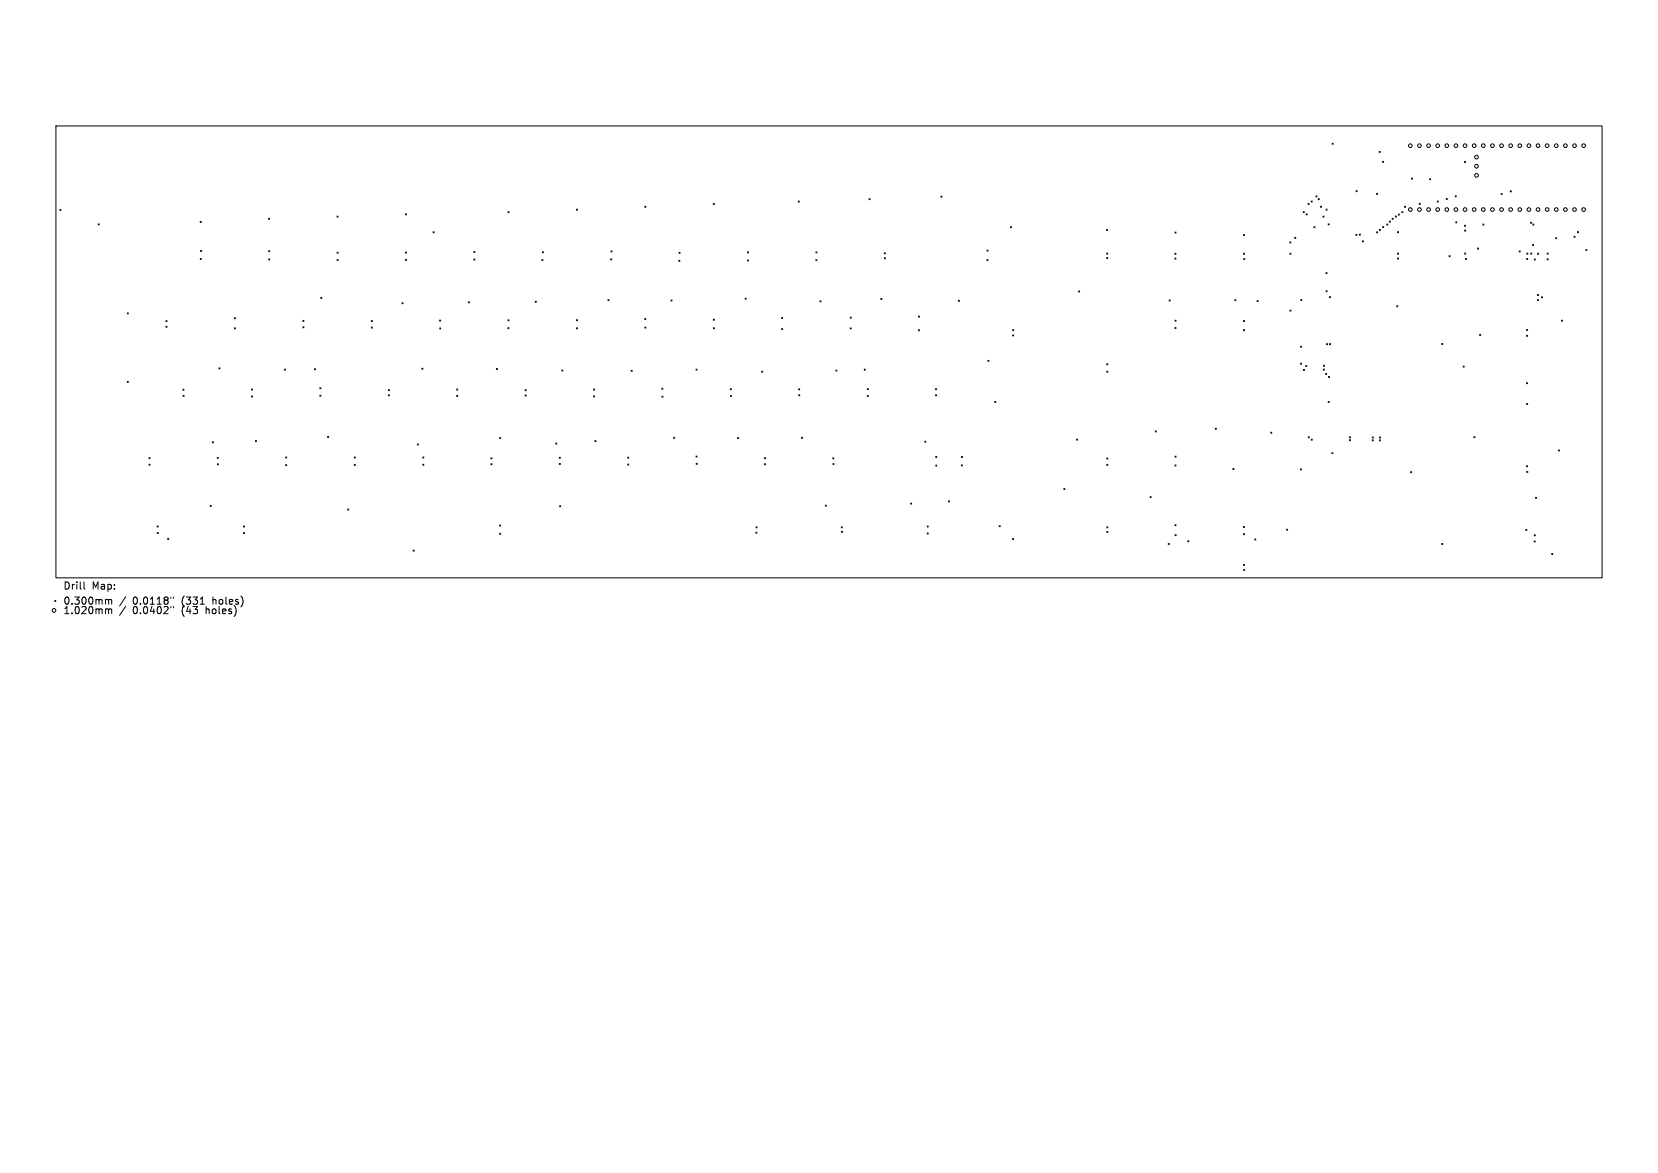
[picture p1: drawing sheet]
<svg xmlns="http://www.w3.org/2000/svg" width="297mm" height="210mm" viewBox="0 0 297 210" stroke-linecap="round" stroke-linejoin="round" font-family="sans-serif">
<defs><g id="words">
<g font-size="1.8">
<text x="11.3" y="105.7">Drill</text>
<text x="16.4" y="105.7">Map:</text>
<text x="11.3" y="108.4">0.300mm</text>
<text x="11.3" y="110.1">1.020mm</text>
<text x="23.8" y="108.4">0.0118&quot;</text>
<text x="23.8" y="110.1">0.0402&quot;</text>
<text x="32.6" y="108.4">(331</text>
<text x="32.6" y="110.1">(43</text>
<text x="37" y="110.1">holes)</text>
<text x="38.3" y="108.4">holes)</text>
</g>
</g></defs>
<g fill="none" stroke="#000" stroke-width=".18">
<path d="M10 22.5h277v81h-277zM10.7 37.5l.2 .2M10.9 37.5l-.2 .2M35.9 39.6l.2 .2M36.1 39.6l-.2 .2M48.1 39.1l.2 .2M48.3 39.1l-.2 .2M60.4 38.7l.2 .2M60.6 38.7l-.2 .2M72.6 38.3l.2 .2M72.8 38.3l-.2 .2M91 37.9l.2 .2"/>
<path d="M91.2 37.9l-.2 .2M103.3 37.4l.1 .2M103.4 37.4l-.1 .2M115.5 36.9l.2 .2M115.7 36.9l-.2 .2M127.8 36.4l.2 .2M128 36.4l-.2 .2M143 36l.2 .2M143.2 36l-.2 .2M155.7 35.6l.2 .2M155.9 35.6l-.2 .2M168.5 35.1l.2 .2"/>
<path d="M168.7 35.1l-.2 .2M233.4 37.9l.2 .2M233.6 37.9l-.2 .2M234 38.3l.2 .2M234.2 38.3l-.2 .2M234.3 36.4l.2 .2M234.5 36.4l-.2 .2M234.9 36l.2 .2M235.1 36l-.2 .2M235.7 35.1l.2 .2M235.9 35.1l-.2 .2M236.1 35.6l.2 .2"/>
<path d="M236.3 35.6l-.2 .2M236.5 36.9l.2 .2M236.7 36.9l-.2 .2M237 38.7l.2 .2M237.2 38.7l-.2 .2M237.5 37.4l.2 .2M237.7 37.4l-.2 .2M238.6 25.6l.2 .2M238.8 25.6l-.2 .2M242.9 34.1l.2 .2M243.1 34.1l-.2 .2M246.6 34.6l.2 .2"/>
<path d="M246.8 34.6l-.2 .2M247.1 27.1l.1 .2M247.2 27.1l-.1 .2M247.7 28.9l.2 .2M247.9 28.9l-.2 .2M248.9 39.6l.2 .2M249.1 39.6l-.2 .2M249.4 39.1l.2 .2M249.6 39.1l-.2 .2M250 38.7l.2 .2M250.2 38.7l-.2 .2M250.5 38.3l.2 .2"/>
<path d="M250.7 38.3l-.2 .2M251.1 37.9l.2 .2M251.3 37.9l-.2 .2M251.6 36.9l.2 .2M251.8 36.9l-.2 .2M252.8 31.9l.2 .2M253 31.9l-.2 .2M254.2 36.4l.2 .2M254.4 36.4l-.2 .2M256.1 32l.2 .2M256.3 32l-.2 .2M257.5 36l.2 .2"/>
<path d="M257.7 36l-.2 .2M259.1 35.5l.2 .2M259.3 35.5l-.2 .2M260.7 35l.2 .2M260.8 39.7l.2 .2M260.9 35l-.2 .2M261 39.7l-.2 .2M262.3 28.9l.2 .2M262.5 28.9l-.2 .2M268.9 34.6l.2 .2M269.1 34.6l-.2 .2M270.5 34.2l.2 .2"/>
<path d="M270.7 34.2l-.2 .2M274.2 39.8l.2 .2M274.4 39.8l-.2 .2M17.6 40.1l.2 .2M17.8 40.1l-.2 .2M22.8 56l.2 .2M23 56l-.2 .2M29.7 57.4l.2 .2M29.7 58.4l.2 .2M29.9 57.4l-.2 .2M29.9 58.4l-.2 .2M35.9 46.3l.2 .2"/>
<path d="M35.9 44.8l.2 .2M36.1 46.3l-.2 .2M36.1 44.8l-.2 .2M42 56.9l.2 .2M42 58.7l.2 .2M42.2 56.9l-.2 .2M42.2 58.7l-.2 .2M48.1 44.9l.2 .2M48.1 46.4l.2 .1M48.3 44.9l-.2 .2M48.3 46.4l-.2 .1M54.3 57.4l.1 .1"/>
<path d="M54.3 58.5l.1 .2M54.4 57.4l-.1 .1M54.4 58.5l-.1 .2M57.5 53.2l.2 .2M57.7 53.2l-.2 .2M60.4 45.1l.2 .2M60.4 46.5l.2 .2M60.6 45.1l-.2 .2M60.6 46.5l-.2 .2M66.5 57.4l.2 .2M66.5 58.6l.2 .1M66.7 57.4l-.2 .2"/>
<path d="M66.7 58.6l-.2 .1M72 54.2l.2 .2M72.2 54.2l-.2 .2M72.6 46.4l.2 .2M72.6 45.1l.2 .2M72.8 46.4l-.2 .2M72.8 45.1l-.2 .2M77.6 41.5l.2 .2M77.8 41.5l-.2 .2M78.7 57.3l.2 .2M78.8 58.7l.2 .2M78.9 57.3l-.2 .2"/>
<path d="M79 58.7l-.2 .2M83.9 54l.2 .2M84.1 54l-.2 .2M84.9 45l.2 .2M84.9 46.4l.2 .2M85.1 45l-.2 .2M85.1 46.4l-.2 .2M91 58.7l.2 .1M91 57.3l.2 .2M91.2 58.7l-.2 .1M91.2 57.3l-.2 .2M95.9 53.9l.2 .2"/>
<path d="M96.1 53.9l-.2 .2M97.1 46.5l.2 .2M97.2 45.1l.1 .2M97.3 46.5l-.2 .2M97.3 45.1l-.1 .2M103.3 57.2l.2 .2M103.3 58.7l.2 .2M103.5 57.2l-.2 .2M103.5 58.7l-.2 .2M108.9 53.7l.2 .1M109.1 53.7l-.2 .1M109.4 46.4l.2 .1"/>
<path d="M109.4 44.9l.2 .2M109.6 46.4l-.2 .1M109.6 44.9l-.2 .2M115.5 57l.2 .2M115.5 58.6l.2 .1M115.7 57l-.2 .2M115.7 58.6l-.2 .1M120.2 53.7l.2 .2M120.4 53.7l-.2 .2M121.6 46.6l.2 .2M121.6 45.2l.2 .2M121.8 46.6l-.2 .2"/>
<path d="M121.8 45.2l-.2 .2M127.8 57.1l.2 .2M127.8 58.7l.2 .2M128 57.1l-.2 .2M128 58.7l-.2 .2M133.5 53.4l.2 .2M133.7 53.4l-.2 .2M133.9 45.1l.2 .2M133.9 46.5l.2 .2M134.1 45.1l-.2 .2M134.1 46.5l-.2 .2M140 56.8l.2 .2"/>
<path d="M140 58.8l.2 .2M140.2 56.8l-.2 .2M140.2 58.8l-.2 .2M146.1 45.1l.2 .2M146.1 46.5l.2 .2M146.3 45.1l-.2 .2M146.3 46.5l-.2 .2M146.9 53.9l.2 .2M147.1 53.9l-.2 .2M152.3 58.7l.2 .2M152.3 56.8l.2 .2M152.5 58.7l-.2 .2"/>
<path d="M152.5 56.8l-.2 .2M157.8 53.4l.2 .2M158 53.4l-.2 .2M158.4 45.3l.2 .1M158.4 46.1l.2 .2M158.6 45.3l-.2 .1M158.6 46.1l-.2 .2M164.5 59l.2 .2M164.5 56.6l.2 .2M164.7 59l-.2 .2M164.7 56.6l-.2 .2M171.7 53.8l.2 .2"/>
<path d="M171.9 53.8l-.2 .2M176.8 46.5l.2 .2M176.8 44.8l.2 .2M177 46.5l-.2 .2M177 44.8l-.2 .2M181 40.6l.2 .2M181.2 40.6l-.2 .2M181.4 60l.2 .2M181.4 59l.2 .2M181.6 60l-.2 .2M181.6 59l-.2 .2M193.2 52.1l.2 .2"/>
<path d="M193.4 52.1l-.2 .2M198.2 41.1l.2 .2M198.2 45.3l.2 .2M198.2 46.1l.2 .2M198.4 41.1l-.2 .2M198.4 45.3l-.2 .2M198.4 46.1l-.2 .2M209.4 53.7l.2 .2M209.6 53.7l-.2 .2M210.5 45.3l.2 .2M210.5 46.2l.2 .2M210.5 58.6l.2 .2"/>
<path d="M210.5 41.5l.2 .2M210.5 57.3l.2 .2M210.7 45.3l-.2 .2M210.7 46.2l-.2 .2M210.7 58.6l-.2 .2M210.7 41.5l-.2 .2M210.7 57.3l-.2 .2M221.2 53.7l.2 .1M221.4 53.7l-.2 .1M222.7 42l.2 .2M222.7 59l.2 .2M222.8 45.3l.2 .2"/>
<path d="M222.8 57.4l.2 .2M222.8 46.3l.2 .2M222.9 42l-.2 .2M222.9 59l-.2 .2M223 45.3l-.2 .2M223 57.4l-.2 .2M223 46.3l-.2 .2M225.2 53.8l.2 .2M225.4 53.8l-.2 .2M231 43.3l.2 .2M231.1 45.3l.2 .2M231.1 55.5l.2 .2"/>
<path d="M231.2 43.3l-.2 .2M231.3 45.3l-.2 .2M231.3 55.5l-.2 .2M231.9 42.5l.2 .2M232.1 42.5l-.2 .2M233 53.6l.2 .2M233.2 53.6l-.2 .2M235.4 40.6l.1 .2M235.5 40.6l-.1 .2M237.5 48.8l.2 .2M237.5 52l.2 .2M237.7 48.8l-.2 .2"/>
<path d="M237.7 52l-.2 .2M237.9 40.1l.2 .2M238.1 40.1l-.2 .2M238.1 53.1l.2 .2M238.3 53.1l-.2 .2M242.9 42l.2 .1M243.1 42l-.2 .1M243.5 41.9l.2 .2M243.7 41.9l-.2 .2M244 43.1l.2 .2M244.2 43.1l-.2 .2M246.6 41.5l.2 .2"/>
<path d="M246.8 41.5l-.2 .2M247.1 41.1l.2 .2M247.3 41.1l-.2 .2M247.7 40.6l.2 .1M247.9 40.6l-.2 .1M248.4 40.1l.2 .2M248.6 40.1l-.2 .2M250.2 54.7l.2 .2M250.3 41.5l.2 .2M250.3 45.3l.2 .2M250.3 46.2l.2 .2M250.4 54.7l-.2 .2"/>
<path d="M250.5 41.5l-.2 .2M250.5 45.3l-.2 .2M250.5 46.2l-.2 .2M259.6 45.8l.2 .2M259.8 45.8l-.2 .2M262.3 40.3l.2 .2M262.4 41.2l.2 .2M262.4 45.3l.2 .2M262.5 46.3l.2 .1M262.5 40.3l-.2 .2M262.6 41.2l-.2 .2M262.6 45.3l-.2 .2"/>
<path d="M262.7 46.3l-.2 .1M264.7 44.4l.2 .2M264.9 44.4l-.2 .2M265.1 59.9l.1 .2M265.2 59.9l-.1 .2M265.6 40.1l.2 .2M265.8 40.1l-.2 .2M272.1 44.9l.2 .2M272.3 44.9l-.2 .2M273.5 46.3l.2 .2M273.5 59l.2 .2M273.5 45.3l.2 .2"/>
<path d="M273.7 46.3l-.2 .2M273.7 59l-.2 .2M273.7 45.3l-.2 .2M274.2 45.3l.2 .2M274.4 45.3l-.2 .2M274.5 43.8l.2 .2M274.6 40.1l.2 .2M274.7 43.8l-.2 .2M274.8 40.1l-.2 .2M274.8 46.4l.2 .2M275 46.4l-.2 .2M275.4 52.7l.2 .2"/>
<path d="M275.4 53.6l.2 .2M275.4 45.3l.2 .2M275.6 52.7l-.2 .2M275.6 53.6l-.2 .2M275.6 45.3l-.2 .2M276.1 53.1l.2 .2M276.3 53.1l-.2 .2M277.1 46.3l.2 .2M277.1 45.3l.2 .2M277.3 45.3l-.2 .2M277.3 46.3l-.2 .2M278.7 42.6l.2 .1"/>
<path d="M278.9 42.6l-.2 .1M279.7 57.3l.2 .2M279.9 57.3l-.2 .2M282 42.3l.1 .2M282.1 42.3l-.1 .2M282.6 41.5l.2 .2M282.8 41.5l-.2 .2M284.1 44.7l.2 .2M284.3 44.7l-.2 .2M22.8 68.3l.2 .2M23 68.3l-.2 .2M32.8 69.7l.2 .2"/>
<path d="M32.8 70.8l.2 .2M33 69.7l-.2 .2M33 70.8l-.2 .2M38 79.1l.2 .2M38.2 79.1l-.2 .2M39.2 65.9l.2 .1M39.4 65.9l-.2 .1M45 69.6l.2 .2M45 70.9l.2 .2M45.2 69.6l-.2 .2M45.2 70.9l-.2 .2M45.7 78.9l.2 .2"/>
<path d="M45.9 78.9l-.2 .2M50.9 66.1l.2 .2M51.1 66.1l-.2 .2M56.3 66l.2 .2M56.5 66l-.2 .2M57.3 69.4l.2 .2M57.3 70.8l.2 .1M57.5 69.4l-.2 .2M57.5 70.8l-.2 .1M58.7 78.1l.2 .2M58.9 78.1l-.2 .2M69.6 70.7l.1 .2"/>
<path d="M69.6 69.8l.2 .2M69.7 70.7l-.1 .2M69.8 69.8l-.2 .2M74.8 79.5l.2 .2M75 79.5l-.2 .2M75.6 65.9l.2 .2M75.8 65.9l-.2 .2M81.8 70.8l.2 .2M81.8 69.6l.2 .2M82 70.8l-.2 .2M82 69.6l-.2 .2M88.9 66l.2 .2"/>
<path d="M89.1 66l-.2 .2M89.5 78.3l.2 .2M89.7 78.3l-.2 .2M94.1 69.8l.2 .2M94.1 70.7l.2 .2M94.3 69.8l-.2 .2M94.3 70.7l-.2 .2M99.6 79.3l.2 .2M99.8 79.3l-.2 .2M100.6 66.2l.2 .2M100.8 66.2l-.2 .2M106.3 69.6l.2 .2"/>
<path d="M106.3 70.9l.2 .2M106.5 69.6l-.2 .2M106.5 70.9l-.2 .2M106.6 78.9l.2 .2M106.8 78.9l-.2 .2M113 66.3l.2 .2M113.2 66.3l-.2 .2M118.6 69.5l.2 .2M118.6 70.9l.2 .2M118.8 69.5l-.2 .2M118.8 70.9l-.2 .2M120.7 78.3l.2 .2"/>
<path d="M120.9 78.3l-.2 .2M124.7 66.1l.2 .2M124.9 66.1l-.2 .2M130.8 69.6l.2 .2M130.8 70.8l.2 .2M131 69.6l-.2 .2M131 70.8l-.2 .2M132.1 78.3l.2 .2M132.3 78.3l-.2 .2M136.4 66.5l.2 .1M136.6 66.5l-.2 .1M143.1 69.6l.2 .2"/>
<path d="M143.1 70.7l.2 .2M143.3 69.6l-.2 .2M143.3 70.7l-.2 .2M143.6 78.3l.2 .2M143.8 78.3l-.2 .2M149.7 66.2l.2 .2M149.9 66.2l-.2 .2M154.8 66.1l.2 .2M155 66.1l-.2 .2M155.4 69.6l.1 .2M155.4 70.8l.1 .2M155.5 69.6l-.1 .2"/>
<path d="M155.5 70.8l-.1 .2M165.7 79l.2 .2M165.9 79l-.2 .2M167.6 69.6l.2 .2M167.6 70.7l.2 .2M167.8 69.6l-.2 .2M167.8 70.7l-.2 .2M177 64.5l.2 .2M177.2 64.5l-.2 .2M178.2 71.9l.2 .2M178.4 71.9l-.2 .2M192.8 78.6l.2 .2"/>
<path d="M193 78.6l-.2 .2M198.2 65.1l.2 .2M198.3 66.4l.2 .2M198.4 65.1l-.2 .2M198.5 66.4l-.2 .2M206.9 77.1l.2 .2M207.1 77.1l-.2 .2M217.7 76.7l.2 .2M217.9 76.7l-.2 .2M227.6 77.4l.2 .2M227.8 77.4l-.2 .2M233 65l.1 .2"/>
<path d="M233 62l.2 .2M233.1 65l-.1 .2M233.2 62l-.2 .2M233.5 66.1l.2 .2M233.7 66.1l-.2 .2M233.9 65.4l.2 .2M234.1 65.4l-.2 .2M234.4 78.2l.1 .2M234.5 78.2l-.1 .2M234.9 78.6l.2 .2M235.1 78.6l-.2 .2M237.1 66.1l.1 .2"/>
<path d="M237.1 65.4l.2 .2M237.2 66.1l-.1 .2M237.3 65.4l-.2 .2M237.5 66.9l.2 .1M237.6 61.5l.2 .2M237.7 66.9l-.2 .1M237.8 61.5l-.2 .2M237.9 71.9l.2 .2M238 67.4l.2 .2M238.1 71.9l-.2 .2M238.2 67.4l-.2 .2M238.2 61.5l.2 .2"/>
<path d="M238.4 61.5l-.2 .2M241.7 78.7l.2 .2M241.7 78.2l.2 .2M241.9 78.7l-.2 .2M241.9 78.2l-.2 .2M245.8 78.7l.2 .2M245.8 78.2l.2 .2M246 78.7l-.2 .2M246 78.2l-.2 .2M247.1 78.7l.2 .2M247.1 78.2l.2 .2M247.3 78.7l-.2 .2"/>
<path d="M247.3 78.2l-.2 .2M258.2 61.5l.2 .2M258.4 61.5l-.2 .2M262.1 65.5l.2 .2M262.3 65.5l-.2 .2M264 78.2l.2 .2M264.2 78.2l-.2 .2M273.4 60l.2 .2M273.4 68.5l.2 .2M273.5 72.2l.2 .2M273.6 60l-.2 .2M273.6 68.5l-.2 .2"/>
<path d="M273.7 72.2l-.2 .2M26.7 81.9l.2 .2M26.7 83.1l.2 .2M26.9 81.9l-.2 .2M26.9 83.1l-.2 .2M28.1 94.2l.2 .2M28.2 95.3l.1 .2M28.3 94.2l-.2 .2M28.3 95.3l-.1 .2M30 96.4l.2 .2M30.2 96.4l-.2 .2M37.6 90.5l.2 .2"/>
<path d="M37.8 90.5l-.2 .2M38.9 81.9l.2 .2M38.9 83l.2 .2M39.1 81.9l-.2 .2M39.1 83l-.2 .2M43.6 94.2l.2 .2M43.6 95.4l.2 .1M43.8 94.2l-.2 .2M43.8 95.4l-.2 .1M51.2 81.8l.2 .2M51.2 83.2l.2 .2M51.4 81.8l-.2 .2"/>
<path d="M51.4 83.2l-.2 .2M62.3 91.1l.2 .2M62.5 91.1l-.2 .2M63.5 81.8l.2 .2M63.5 83.2l.2 .1M63.7 81.8l-.2 .2M63.7 83.2l-.2 .1M74 98.5l.2 .2M74.2 98.5l-.2 .2M75.7 81.8l.2 .2M75.7 83.1l.2 .2M75.9 81.8l-.2 .2"/>
<path d="M75.9 83.1l-.2 .2M87.9 82l.2 .2M87.9 83l.2 .2M88.1 82l-.2 .2M88.1 83l-.2 .2M89.5 94l.2 .2M89.5 95.5l.2 .2M89.7 94l-.2 .2M89.7 95.5l-.2 .2M100.2 81.9l.2 .2M100.2 83l.2 .2M100.2 90.5l.2 .2"/>
<path d="M100.4 81.9l-.2 .2M100.4 83l-.2 .2M100.4 90.5l-.2 .2M112.4 81.8l.2 .2M112.4 83.1l.2 .2M112.6 81.8l-.2 .2M112.6 83.1l-.2 .2M124.7 81.6l.2 .2M124.7 82.9l.2 .2M124.9 81.6l-.2 .2M124.9 82.9l-.2 .2M135.4 95.3l.2 .2"/>
<path d="M135.4 94.3l.2 .2M135.6 95.3l-.2 .2M135.6 94.3l-.2 .2M136.9 81.9l.2 .2M136.9 83l.2 .2M137.1 81.9l-.2 .2M137.1 83l-.2 .2M147.8 90.4l.2 .2M148 90.4l-.2 .2M149.2 82l.2 .2M149.2 83l.2 .2M149.4 82l-.2 .2"/>
<path d="M149.4 83l-.2 .2M150.7 94.3l.2 .2M150.7 95.1l.2 .2M150.9 94.3l-.2 .2M150.9 95.1l-.2 .2M163.1 90.1l.2 .2M163.3 90.1l-.2 .2M166.1 94.2l.2 .2M166.1 95.4l.2 .2M166.3 94.2l-.2 .2M166.3 95.4l-.2 .2M167.6 81.7l.2 .2"/>
<path d="M167.6 83.3l.2 .2M167.8 81.7l-.2 .2M167.8 83.3l-.2 .2M169.9 89.7l.2 .2M170.1 89.7l-.2 .2M172.2 83.2l.2 .2M172.2 81.7l.2 .2M172.4 83.2l-.2 .2M172.4 81.7l-.2 .2M179 94.1l.2 .2M179.2 94.1l-.2 .2M181.4 96.4l.2 .2"/>
<path d="M181.6 96.4l-.2 .2M190.6 87.5l.2 .2M190.8 87.5l-.2 .2M198.3 82l.2 .2M198.3 83.1l.2 .2M198.3 95.1l.2 .2M198.3 94.3l.2 .2M198.5 82l-.2 .2M198.5 83.1l-.2 .2M198.5 94.3l-.2 .2M198.5 95.1l-.2 .2M206 88.9l.2 .2"/>
<path d="M206.2 88.9l-.2 .2M209.3 97.3l.2 .2M209.5 97.3l-.2 .2M210.5 83.2l.2 .2M210.5 93.9l.2 .2M210.5 81.7l.2 .2M210.5 95.7l.2 .2M210.7 83.2l-.2 .2M210.7 93.9l-.2 .2M210.7 81.7l-.2 .2M210.7 95.7l-.2 .2M212.8 96.8l.2 .2"/>
<path d="M213 96.8l-.2 .2M220.9 83.9l.1 .2M221 83.9l-.1 .2M222.7 94.3l.2 .2M222.7 95.5l.2 .2M222.9 94.3l-.2 .2M222.9 95.5l-.2 .2M224.8 96.5l.2 .2M225 96.5l-.2 .2M230.5 94.7l.2 .2M230.7 94.7l-.2 .2M232.9 83.9l.2 .2"/>
<path d="M233.1 83.9l-.2 .2M238.6 81l.2 .2M238.8 81l-.2 .2M252.7 84.4l.2 .2M252.9 84.4l-.2 .2M258.2 97.3l.2 .2M258.4 97.3l-.2 .2M273.3 94.8l.2 .2M273.4 83.4l.2 .2M273.5 84.4l.2 .2M273.5 94.8l-.2 .2M273.6 83.4l-.2 .2"/>
<path d="M273.7 84.4l-.2 .2M274.8 96.8l.2 .2M274.8 95.8l.2 .1M275 96.8l-.2 .2M275 95.8l-.2 .1M275.1 89l.1 .2M275.2 89l-.1 .2M278 99.1l.2 .2M278.2 99.1l-.2 .2M279.2 80.6l.1 .1M279.3 80.6l-.1 .1M9.8 107.5l.2 .2"/>
<path d="M10 107.5l-.2 .2M15 104.2v1.1l.2 .2M19.1 107.3l.4 .2M19.1 109l.4 .2M19.5 107.5l.1-.2 .3 .1 .1 .8M19.5 107.5v.7M19.5 109.2v.7M19.5 109.2l.1-.2 .3 .1 .1 .8M22.5 106.8l-1.1 1.7M22.5 108.5l-1.1 1.7M30.6 106.9v.2M30.6 108.6v.2"/>
<path d="M31.1 106.9v.2M31.1 108.6v.2M35.9 108.2h.7M222.8 101l.2 .2M222.8 101.9l.2 .2M223 101l-.2 .2M223 101.9l-.2 .2"/>
<circle cx="252.6" cy="37.5" r=".33"/>
<circle cx="252.6" cy="26.1" r=".33"/>
<circle cx="254.3" cy="37.5" r=".33"/>
<circle cx="254.3" cy="26.1" r=".33"/>
<circle cx="255.9" cy="37.5" r=".33"/>
<circle cx="255.9" cy="26.1" r=".33"/>
<circle cx="257.5" cy="37.5" r=".33"/>
<circle cx="257.5" cy="26.1" r=".33"/>
<circle cx="259.2" cy="37.5" r=".33"/>
<circle cx="259.2" cy="26.1" r=".33"/>
<circle cx="260.8" cy="37.5" r=".33"/>
<circle cx="260.8" cy="26.1" r=".33"/>
<circle cx="262.4" cy="37.5" r=".33"/>
<circle cx="262.4" cy="26.1" r=".33"/>
<circle cx="264.1" cy="37.5" r=".33"/>
<circle cx="264.1" cy="26.1" r=".33"/>
<circle cx="264.5" cy="29.8" r=".33"/>
<circle cx="264.5" cy="31.4" r=".33"/>
<circle cx="264.5" cy="28.1" r=".33"/>
<circle cx="265.7" cy="37.5" r=".33"/>
<circle cx="265.7" cy="26.1" r=".33"/>
<circle cx="267.3" cy="37.5" r=".33"/>
<circle cx="267.3" cy="26.1" r=".33"/>
<circle cx="269" cy="37.5" r=".33"/>
<circle cx="269" cy="26.1" r=".33"/>
<circle cx="270.6" cy="37.5" r=".33"/>
<circle cx="270.6" cy="26.1" r=".33"/>
<circle cx="272.2" cy="37.5" r=".33"/>
<circle cx="272.2" cy="26.1" r=".33"/>
<circle cx="273.9" cy="37.5" r=".33"/>
<circle cx="273.9" cy="26.1" r=".33"/>
<circle cx="275.5" cy="37.5" r=".33"/>
<circle cx="275.5" cy="26.1" r=".33"/>
<circle cx="277.1" cy="37.5" r=".33"/>
<circle cx="277.1" cy="26.1" r=".33"/>
<circle cx="278.8" cy="37.5" r=".33"/>
<circle cx="278.8" cy="26.1" r=".33"/>
<circle cx="280.4" cy="37.5" r=".33"/>
<circle cx="280.4" cy="26.1" r=".33"/>
<circle cx="282" cy="37.5" r=".33"/>
<circle cx="282" cy="26.1" r=".33"/>
<circle cx="283.7" cy="37.5" r=".33"/>
<circle cx="283.7" cy="26.1" r=".33"/>
<circle cx="9.7" cy="109.3" r=".33"/>
</g>
<use href="#words"/>
</svg>
